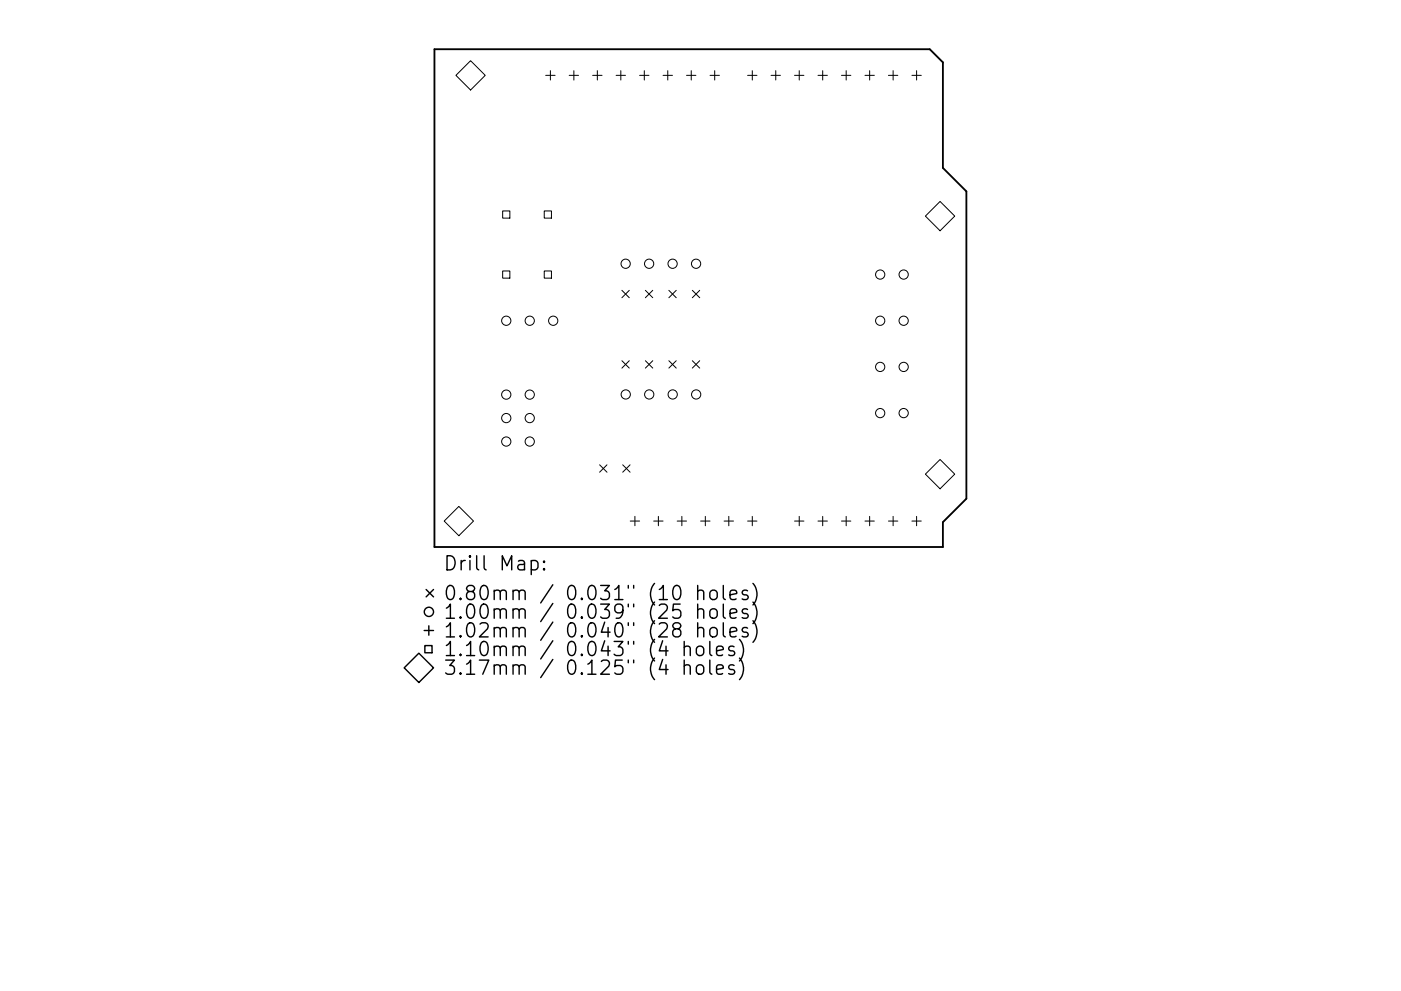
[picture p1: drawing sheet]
<svg xmlns="http://www.w3.org/2000/svg" width="297mm" height="210mm" viewBox="0 0 297 210" stroke-linecap="round" stroke-linejoin="round" font-family="sans-serif">
<defs><g id="words">
<g font-size="4.2">
<text x="93.9" y="121.1">Drill Map:</text>
<text x="93.9" y="127.4">0.80mm / 0.031&quot; (10 holes)</text>
<text x="93.9" y="131.3">1.00mm / 0.039&quot; (25 holes)</text>
<text x="93.9" y="135.3">1.02mm / 0.040&quot; (28 holes)</text>
<text x="93.9" y="139.2">1.10mm / 0.043&quot; (4 holes)</text>
<text x="93.9" y="143.2">3.17mm / 0.125&quot; (4 holes)</text>
</g>
</g></defs>
<path d="M92.1 10.4h105l2.8 2.8v22.4l5 5v65.2l-5 5v5.3h-107.8z" fill="none" stroke="#000" stroke-width=".39"/>
<g fill="none" stroke="#000" stroke-width=".21">
<path d="M96.7 16l3.1-3.1 3.1 3.1-3.1 3.1zM115.7 16h2M116.7 15v2M120.7 16h2M121.7 15v2M125.7 16h1.9M126.6 15v2M130.6 16h2M131.6 15v2M135.6 16h2M136.6 15v2M140.6 16h2"/>
<path d="M141.6 15v2M145.6 16h2M146.6 15v2M150.5 16h2M151.5 15v2M158.5 16h2M159.5 15v2M163.5 16h2M164.5 15v2M168.5 16h1.9M169.5 15v2M173.4 16h2"/>
<path d="M174.4 15v2M178.4 16h2M179.4 15v2M183.4 16h2M184.4 15v2M188.4 16h2M189.4 15v2M193.3 16h2M194.3 15v2M106.6 44.8h1.5v1.5h-1.5zM106.6 57.5h1.5v1.5h-1.5zM115.4 44.8h1.5v1.5h-1.5z"/>
<path d="M115.4 57.5h1.5v1.5h-1.5zM199.3 42.7l3.1 3.2-3.1 3.1-3.1-3.1zM131.9 61.6l1.5 1.6M131.9 76.5l1.5 1.6M133.4 61.6l-1.5 1.6M133.4 76.5l-1.5 1.6M136.8 61.6l1.6 1.6M136.8 76.5l1.6 1.6M138.4 61.6l-1.6 1.6M138.4 76.5l-1.6 1.6M141.8 61.6l1.6 1.6M141.8 76.5l1.6 1.6"/>
<path d="M143.4 61.6l-1.6 1.6M143.4 76.5l-1.6 1.6M146.8 61.6l1.6 1.6M146.8 76.5l1.6 1.6M148.4 61.6l-1.6 1.6M148.4 76.5l-1.6 1.6M127.1 98.6l1.6 1.6M128.7 98.6l-1.6 1.6M132 98.6l1.6 1.6M133.6 98.6l-1.6 1.6M199.3 97.5l3.1 3.1-3.1 3.1-3.1-3.1zM97.3 107.4l3.1 3.2-3.1 3.1-3.1-3.1z"/>
<path d="M133.6 110.6h2M134.6 109.6v1.9M138.6 110.6h2M139.6 109.6v1.9M143.6 110.6h2M144.6 109.6v1.9M148.5 110.6h2M149.5 109.6v1.9M153.5 110.6h2M154.5 109.6v1.9M158.5 110.6h2M159.5 109.6v1.9"/>
<path d="M168.5 110.6h1.9M169.5 109.6v1.9M173.4 110.6h2M174.4 109.6v1.9M178.4 110.6h2M179.4 109.6v1.9M183.4 110.6h2M184.4 109.6v1.9M188.4 110.6h2M189.4 109.6v1.9M193.3 110.6h2M194.3 109.6v1.9"/>
<circle cx="132.6" cy="56" r=".98"/>
<circle cx="137.6" cy="56" r=".98"/>
<circle cx="142.6" cy="56" r=".98"/>
<circle cx="147.6" cy="56" r=".98"/>
<circle cx="186.6" cy="58.3" r=".98"/>
<circle cx="191.6" cy="58.3" r=".98"/>
<circle cx="107.3" cy="68" r=".98"/>
<circle cx="112.3" cy="68" r=".98"/>
<circle cx="117.3" cy="68" r=".98"/>
<circle cx="186.6" cy="68" r=".98"/>
<circle cx="186.6" cy="77.8" r=".98"/>
<circle cx="191.6" cy="68" r=".98"/>
<circle cx="191.6" cy="77.8" r=".98"/>
<circle cx="107.3" cy="93.7" r=".98"/>
<circle cx="107.3" cy="83.7" r=".98"/>
<circle cx="107.3" cy="88.7" r=".98"/>
<circle cx="112.3" cy="93.7" r=".98"/>
<circle cx="112.3" cy="83.7" r=".98"/>
<circle cx="112.3" cy="88.7" r=".98"/>
<circle cx="132.7" cy="83.7" r=".98"/>
<circle cx="137.6" cy="83.7" r=".98"/>
<circle cx="142.6" cy="83.7" r=".98"/>
<circle cx="147.6" cy="83.7" r=".98"/>
<circle cx="186.6" cy="87.6" r=".98"/>
<circle cx="191.6" cy="87.6" r=".98"/>
</g>
<g fill="none" stroke="#000" stroke-width=".3">
<path d="M112.6 119.1l.9-.2 .6 .6v.8l-.3 .5-.3 .1-.9-.1M115.4 119.1l.1 .1-.1 .1-.2-.1 .2-.1v.2M89.9 133.8h2M90.1 137h1.5v1.5h-1.5zM90.3 125.1l1.6 1.5M90.9 132.8v2M91.9 125.1l-1.6 1.5M115.4 120.6l.1 .2-.1 .1-.2-.1 .2-.2v.3M145.1 137.4a.74 .74 0 0 1 1.3 .1v1.6M145.1 136.1v3M147.8 137.4a.81 .81 0 0 1 .8-.3 .81 .81 0 0 1 .6 .6v.8a.81 .81 0 0 1-.8 .6 .81 .81 0 0 1-.8-.6v-.8zM147.9 125.5a.74 .74 0 0 1 1.3 .1v1.6"/>
<path d="M147.9 129.5a.74 .74 0 0 1 1.3 .1v1.6M147.9 133.4a.74 .74 0 0 1 1.3 .2v1.5M147.9 124.2v3M147.9 128.2v3M147.9 132.1v3M150.5 136.1v2.6l.4 .4M150.6 125.5a.81 .81 0 0 1 .8-.3 .81 .81 0 0 1 .7 .6v.8a.81 .81 0 0 1-.8 .6 .81 .81 0 0 1-.8-.6v-.8zM150.6 133.4a.81 .81 0 0 1 .8-.3 .81 .81 0 0 1 .7 .6v.9a.81 .81 0 0 1-.8 .6 .81 .81 0 0 1-.8-.6v-.9zM150.8 129.3a.81 .81 0 0 1 1.3 .4v.9a.81 .81 0 0 1-.8 .6 .81 .81 0 0 1-.8-.6v-.9zM151.9 138.1l1.5-.3-.2-.6-.8-.1-.5 .4v1.2l.2 .2 .3 .2 .8-.2M153.4 124.2v2.6l.4 .4M153.4 128.2v2.5l.4 .5"/>
<path d="M153.4 132.1v2.6l.4 .4M154.8 126.2l1.4-.3-.1-.5-.9-.2-.4 .4v1.2l.1 .3 .3 .1 .9-.1M154.8 130.2l1.4-.3-.1-.6-.9-.1-.4 .4v1.1l.1 .3 .3 .2 .9-.2M154.8 134.1l1.4-.3-.1-.5-.9-.2-.4 .5v1.1l.1 .3 .3 .1 .9-.1M155.6 137.2l-.7-.1-.4 .4 .1 .4 1 .3 .2 .3-.2 .4-.2 .2-.9-.2M156.8 135.7a3.4 3.4 0 0 1 0 4.5M156.8 139.6a3.4 3.4 0 0 1 0 4.6M158.5 125.4l-.7-.2-.4 .4 .1 .5 1 .3 .1 .2-.1 .5-.3 .1-.8-.1M158.5 129.3l-.7-.1-.4 .4 .1 .4 1 .3 .1 .3-.1 .4-.3 .2-.8-.2M158.5 133.3l-.7-.2-.4 .5 .1 .4 1 .3 .1 .3-.1 .4-.3 .1-.8-.1M159.6 123.8a3.4 3.4 0 0 1 0 4.6M159.6 127.7a3.4 3.4 0 0 1 0 4.6"/>
<path d="M159.6 131.7a3.4 3.4 0 0 1 0 4.6M85.7 141.7l3.1-3.1 3.1 3.1-3.1 3.1zM145.1 141.3a.75 .75 0 0 1 1.3 .2v1.5M145.1 140v3M147.8 141.3a.81 .81 0 0 1 .8-.3 .81 .81 0 0 1 .6 .6v.9a.81 .81 0 0 1-.8 .6 .81 .81 0 0 1-.8-.6v-.9zM150.5 140v2.6l.4 .4M151.9 142l1.5-.2-.2-.6-.8-.2-.5 .5v1.1l.2 .3 .3 .1 .8-.1M155.6 141.2l-.7-.2-.4 .5 .1 .4 1 .3 .2 .3-.2 .4-.2 .1-.9-.1"/>
<circle cx="90.9" cy="129.8" r=".98"/>
</g>
<use href="#words"/>
</svg>
